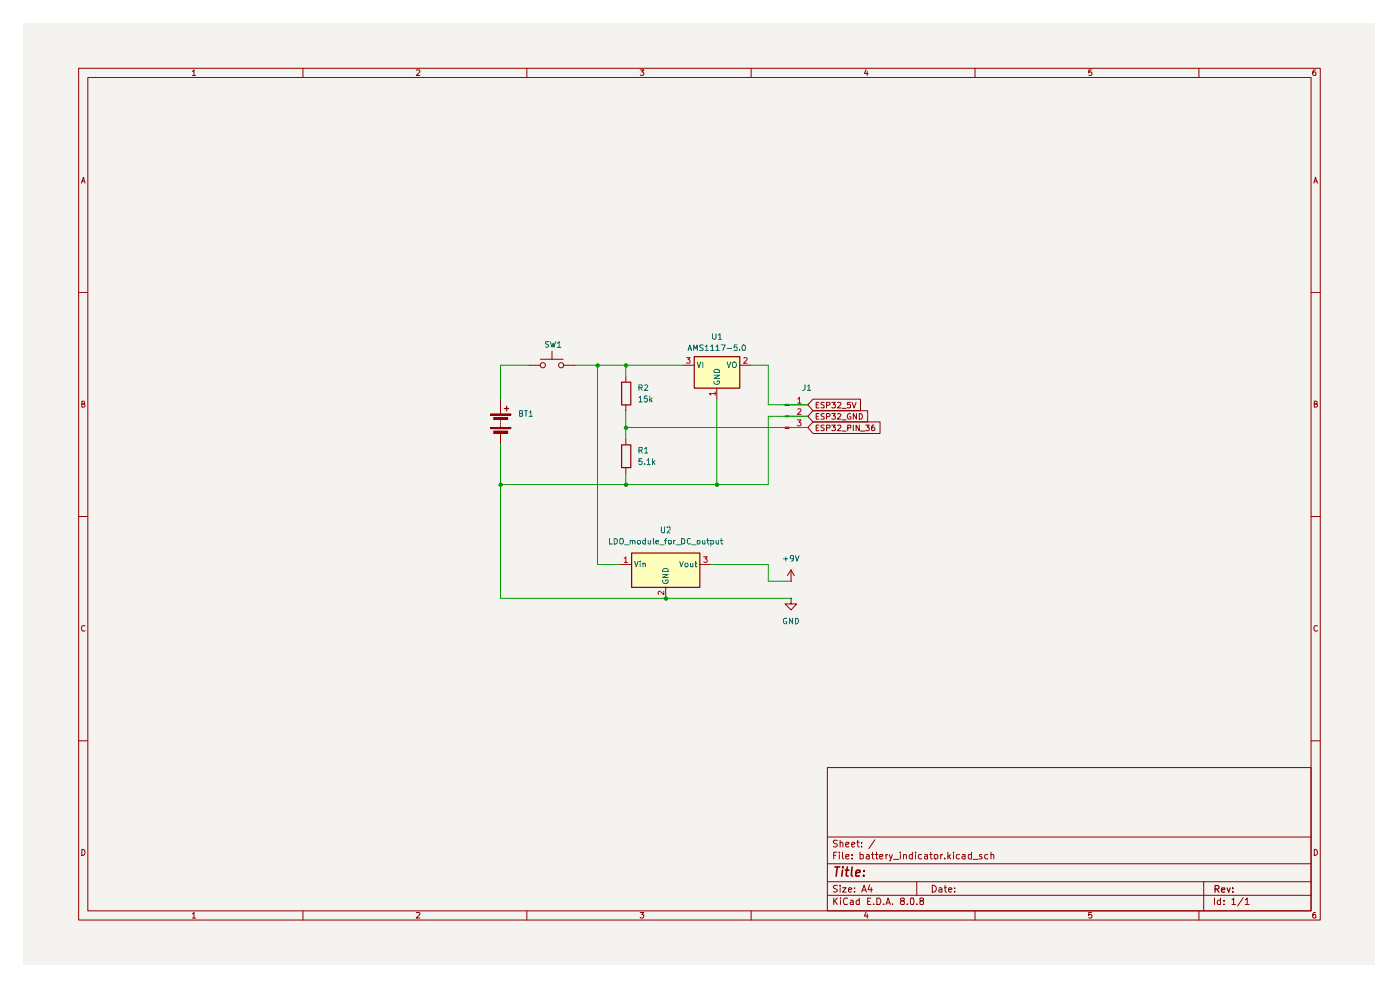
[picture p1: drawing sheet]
<svg xmlns="http://www.w3.org/2000/svg" width="297mm" height="210mm" viewBox="0 0 297 210" stroke-linecap="round" stroke-linejoin="round" font-family="sans-serif">
<path d="M5 5h286.8v199.6h-286.8z" fill="#f5f3ef"/>
<g fill="none" stroke="#910000" stroke-width=".21">
<path d="M16.7 14.5h263.4v180.7h-263.4zM18.6 16.4h259.5v176.8h-259.5zM40.8 15.2l.4-.4v1.2M40.8 16h.7M64.3 14.5v1.9M88.3 14.9l.6-.1 .2 .2-.1 .3-.7 .7h.8M111.8 14.5v1.9M135.8 14.8h.8l-.5 .4 .5 .3-.1 .4h-.7M159.3 14.5v1.9M183.7 14.7l-.3 .9h.8M184 15.2v.8M206.8 14.5v1.9"/>
<path d="M231.6 14.8h-.6v.6l.4-.2 .3 .3-.1 .4h-.6M254.3 14.5v1.9M279.1 14.8l-.5 .1-.1 .9 .2 .2 .5-.1v-.5l-.2-.2-.4 .1-.1 .2M17.3 38.9l.4-1.3 .3 1.3M17.4 38.4h.6M278.7 38.9l.4-1.3 .4 1.3M278.8 38.4h.6M16.7 62.1h1.9M278.1 62.1h2M17.4 85.7h.5l.1-.4-.2-.2h-.4v1.3l.6-.1v-.4l-.2-.2M278.8 85.7h.5l.1-.4-.6-.2v1.3h.4l.3-.5-.3-.2M16.7 109.6h1.9"/>
<path d="M278.1 109.6h2M18 132.8l-.2-.1a.67 .67 0 0 0-.5 .5 .67 .67 0 0 0 .2 .7l.5-.1M279.5 132.8l-.3-.1a.67 .67 0 0 0-.5 .5 .67 .67 0 0 0 .3 .7l.5-.1M16.7 157.1h1.9M278.1 157.1h2M175.5 162.8h102.6v30.4h-102.6zM175.5 177.6h102.6M177.6 178.3h-.7l-.1 .4 .2 .2 .5 .1 .1 .3-.3 .4-.5-.1M178.2 178.8l.2-.1h.3l.1 1M178.2 178.2v1.5M179.4 179.2l.7-.2v-.3h-.4l-.3 .2 .1 .7h.6M180.7 179.2l.7-.2-.1-.3h-.4l-.2 .2 .1 .7h.5"/>
<path d="M181.8 178.7h.5M182 178.2v1.2l.3 .3M182.8 179.5v.2M182.8 178.7v.2M185.6 178.1l-1.3 1.9M17.4 180.2a.64 .64 0 0 1 .6 .6 .64 .64 0 0 1-.6 .6zM40.8 193.9l.4-.3v1.1M40.8 194.7h.7M64.3 193.2v2M88.3 193.6h.6l.2 .1-.1 .4-.7 .6h.8M111.8 193.2v2M135.8 193.6h.8l-.5 .4 .5 .2-.1 .5h-.7"/>
<path d="M159.3 193.2v2M175.5 189.9h102.6M175.5 187h102.6M175.5 183.2h102.6M176.9 190.5v1.4M176.9 181.4h.4M177 191.1l.6 .8M177.6 180.8h-.7v1.4M177.6 187.9l-.6-.1-.2 .2 .1 .4 .6 .2 .1 .4a.6 .6 0 0 1-.8 .1M177.6 190.5l-.7 .8M178.1 180.8v.1M178.1 181.3v.9"/>
<path d="M178.2 187.8v.2M178.2 188.3v.9M178.3 190.5v.1M178.3 190.9v1M178.7 188.3h.8l-.8 .9h.8M178.7 180.8v1.2l.3 .2M179.4 181.7l.7-.1v-.3h-.6l-.1 .1 .1 .7h.6M179.8 190.6l-.6-.1a1.02 1.02 0 0 0 0 1.4l.6-.1M180 188.7l.7-.1-.1-.2-.4-.1-.2 .2v.6l.2 .1 .4-.1M180.4 191l.4-.1 .2 .3v.7h-.6l-.1-.4 .7-.2M180.8 182v.2M180.8 181.3v.1"/>
<path d="M181.3 189.1v.1M181.3 188.4v.1M182.3 190.5v1.4h-.5l-.2-.7 .3-.3 .4 .1M182.5 181.3l.6 .1v.6l-.2 .2-.4-.1M182.5 180.8v1.4M182.8 189.2l.5-1.4 .5 1.4M183 188.8h.6M183.7 193.5l-.3 .8h.8M183.8 181.3h.5l.1 .9M184 193.9v.8M184.1 191.2h.4M184.4 181.6h-.5l-.2 .3 .2 .3 .5-.1"/>
<path d="M184.5 187.7l-.3 1h.9M184.7 190.5h-.6v1.4h.6M184.8 188.3v.9M184.8 181.3h.6M185.1 180.8v1.2l.3 .2M185.3 191.8v.1M185.7 181.3h.6M185.9 180.8v1.3l.4 .1M186 190.5h.6a1.02 1.02 0 0 1 0 1.4h-.6zM186.6 181.7l.7-.1v-.3h-.6l-.1 .1 .1 .7h.6M187.5 191.8v.1M188 191.9l.4-1.4 .5 1.4"/>
<path d="M188 181.3v.9M188 191.5h.7M188.3 181.3h-.3v.2M188.6 181.3l.4 .9M189.3 191.8v.1M189.3 181.3l-.4 1.2-.3 .1M189.6 182.3h1.1M191 180.8v.1M191 181.3v.9M191.4 191.1l-.4-.3 .1-.2 .7-.1v.5l-.7 .2-.1 .2 .2 .5h.6l.1-.5-.3-.3M191.7 181.4l.5-.1 .1 .9M191.7 181.3v.9"/>
<path d="M192.5 191.8v.1M193.2 190.6h.6l.1 .8-.2 .5h-.4l-.2-.3zM193.6 181.3h-.6l-.1 .2v.5l.2 .2 .5-.1M193.6 180.8v1.4M194.2 180.8v.1M194.2 181.3v.9M194.5 191.8v.1M194.5 187v2.9M195.4 191.1l-.2-.2v-.3l.6-.1v.5l-.6 .2v.7h.6l.1-.5-.2-.3M195.5 181.3h-.5l-.2 .7a.45 .45 0 0 0 .7 .1M196.2 181.3h.5l.1 .9M196.8 181.6h-.5l-.2 .3 .2 .3 .5-.1"/>
<path d="M197.2 181.3h.6M197.4 180.8v1.2l.4 .2M197.8 187.8a.73 .73 0 0 1 .8 .7 .73 .73 0 0 1-.8 .7zM198.3 181.3h.5l.2 .7a.45 .45 0 0 1-.8 0zM199.2 188.4l.4-.1 .2 .2v.7M199.6 181.3v.9M199.8 188.6l-.6 .1-.1 .2 .2 .3 .5-.1M200 181.3h-.4v.2M200.3 188.3h.5M200.4 182v.2M200.5 187.8v1.3l.3 .1M201.1 180.8v1.4"/>
<path d="M201.3 188.7l.6-.1-.1-.2-.4-.1-.1 .2v.6l.1 .1 .4-.1M201.3 181.6l.4 .6M201.7 181.3l-.6 .5M202.3 180.8v.1M202.3 181.3v.9M202.5 189.1v.1M202.5 188.4v.1M203.5 181.3h-.5l-.1 .2v.5l.2 .2 .4-.1M204.1 181.3h.6v.9M204.7 181.6h-.4l-.2 .3 .2 .3 .4-.1M206.1 181.3h-.6l-.1 .2 .1 .6h.6M206.1 180.8v1.4"/>
<path d="M206.4 182.3h1.1M206.8 193.2v2M208.3 181.3h-.4l-.1 .1 .1 .3 .4 .1v.3h-.5M209.6 181.3h-.6l-.1 .7a.45 .45 0 0 0 .7 .1M210.2 181.4l.5-.1 .1 .9M210.2 180.8v1.4M231.6 193.6h-.6v.5l.4-.1 .3 .2-.1 .5h-.6M254.3 193.2v2M255.4 187v6.2M257.6 190.5v1.4M258.9 190.5v1.4h-.5l-.2-.7a.45 .45 0 0 1 .7-.2M259.7 191.8v.1"/>
<path d="M259.7 191v.2M261.4 190.8l.3-.3v1.4M261.4 191.9h.7M263.7 190.4l-1.1 1.8M264.2 190.8l.4-.3v1.4M264.2 191.9h.8M278.8 180.2a.64 .64 0 0 1 .7 .6 .64 .64 0 0 1-.7 .6zM279.1 193.6h-.5l-.1 .9 .2 .2h.5v-.6l-.2-.1h-.3l-.2 .2"/>
</g>
<path d="M257.8 188.6h.6l.2-.3v-.2l-.2-.3h-.6v1.5M258.1 188.6l.5 .7M259.1 188.8l.7-.1v-.4h-.6l-.1 .2 .1 .7h.6M260.3 188.3l.4 1 .3-1M261.5 189.1v.2M261.5 188.3v.2" fill="none" stroke="#910000" stroke-width=".25"/>
<path d="M177.1 183.9h1M177.6 183.9l-.2 1.9M178.7 184.6l-.1 1.2M178.8 183.9v.2M179.3 184.6h.8M179.8 183.9l-.3 1.7 .4 .2M180.8 183.9l-.2 1.7 .3 .2M181.5 185.2l1-.2v-.3l-.6-.1-.3 .2-.1 1h.8M183.2 185.7v.1M183.3 184.7v.1" fill="none" stroke="#910000" stroke-width=".34"/>
<g fill="#ffb">
<path d="M133.9 117.3h14.5v7.2h-14.5z"/>
<path d="M147.2 75.6h9.7v6.7h-9.7z"/>
</g>
<path d="M104.1 90.8h4.3M104.1 87.9h4.3M134 117.3h14.5v7.3h-14.5z" fill="none" stroke="#910000" stroke-width=".25"/>
<path d="M104.1 90.7h4.3v.2h-4.3zM104.1 87.8h4.3v.3h-4.3zM104.7 91.4h3v.6h-3zM131.6 119.7h2.3M148.4 119.7h2.5M141.2 124.5v2.4" fill="none" stroke="#910000" stroke-width=".21"/>
<g fill="none" stroke="#006665" stroke-width=".21">
<path d="M134.6 119l.4 1.2 .4-1.2M135.8 119v.1M135.8 119.5v.7M136.4 119.6l.4-.1 .1 .7M136.4 119.5v.7M144.2 119l.3 1.2 .5-1.2M145.3 119.6l.2-.1h.3l.2 .1-.2 .6-.4-.1zM146.5 119.5l.1 .7 .4-.1M147 119.5v.7M147.4 119.5h.4M147.6 119v1.2h.2M140.6 121.8h1.1l-1.1 .7h1.1"/>
<path d="M140.6 123.1v.1a.66 .66 0 0 0 .4 .6 .66 .66 0 0 0 .7-.3v-.5h-.5v.3M140.7 120.7h.9l.1 .1v.4h-1.1z"/>
</g>
<path d="M132.4 118.5l.4-.4v1.2M132.4 119.3h.7M149.3 118.1h.7l-.4 .4 .4 .3-.1 .4h-.6M140.8 125.4v.8l-.8-.8-.4 .2 .1 .5" fill="none" stroke="#b90000" stroke-width=".21"/>
<path d="M104.7 91.4h3v.6h-3z" fill="#910000"/>
<g fill="none" stroke="#910000" stroke-width=".21">
<path d="M132.8 79.8v1.2M144.9 77.5h2.3M156.9 77.5h2.4M104.7 88.6h3v.4h-3zM106.2 84.7v3.1M106.2 89.2v.3M106.2 89.8v.2M106.2 90.3v.2M106.2 92v2.3M132.8 85.9v1.2M132.8 93.1v1.2M132.8 99.1v1.3"/>
<path d="M152.1 82.3v2.4M166.5 90.6h.9v.3h-.9zM167.4 88.3h.4M167.4 85.9h.4M167.4 90.7h.4M172.5 87.1h11.6v2.4h-11.6l-1.1-1.2zM172.5 84.7h10v2.4h-10l-1.1-1.2zM172.5 89.5h14.2v2.5h-14.2l-1.1-1.3zM173.1 88.3h.5M173.1 85.9h.5M173.1 90.8h.5M173.7 87.7h-.6v1.2h.6"/>
<path d="M173.7 85.3h-.6v1.2h.6M173.7 90.2h-.6v1.2h.6M174.8 87.8l-.4-.1-.2 .3v.2l.6 .3v.3l-.6 .1M174.8 85.3h-.5l-.1 .2 .1 .4 .5 .2v.3h-.6M174.8 90.2h-.5l-.1 .1 .2 .5 .4 .1v.4h-.6M175.3 88.4h.6l.2-.4-.2-.3h-.6v1.2M175.3 85.9h.7l.1-.4-.2-.2h-.6v1.2M175.3 90.8h.6l.2-.5-.2-.1h-.6v1.2M176.4 87.7h.8l-.4 .5 .4 .1v.5h-.8M176.4 85.3h.8l-.4 .5 .4 .1v.5h-.8M176.4 90.2h.8l-.4 .4 .4 .2v.5h-.8M177.7 87.9l.4-.2 .3 .4-.8 .8h.8"/>
<path d="M177.7 85.4l.5-.1 .2 .4-.8 .8h.8M177.7 90.3l.5-.1 .2 .3-.8 .9h.8M178.7 89.1h.8M178.7 86.6h.8M178.7 91.4h.8M179.8 90.8h.6v-.6h-.6v1.2M180.4 87.8l-.1-.1a.66 .66 0 0 0-.5 .5 .66 .66 0 0 0 .2 .7l.5-.1v-.4h-.2M180.4 85.3h-.6v.6h.6v.5h-.6M180.8 85.3l.4 1.2 .4-1.2M181 90.2v1.2M181.7 87.7v1.2l-.7-1.2v1.2M182.3 87.7a.66 .66 0 0 1 .6 .5 .66 .66 0 0 1-.2 .7h-.4z"/>
<path d="M182.3 90.2v1.2l-.7-1.2v1.2M182.5 91.4h1M183.6 90.2h.8l-.4 .4 .4 .3-.1 .4h-.7M185.4 90.2h-.3l-.2 .2v.9h.6l.1-.4-.3-.3h-.2l-.2 .3"/>
</g>
<path d="M104.7 88.8h3" fill="none" stroke="#910000" stroke-width=".42"/>
<path d="M147.3 75.7h9.6v6.6h-9.6zM107 86.7h.9M107.5 86.2v1M131.9 94.4h1.9v4.8h-1.9zM131.9 81.1h1.9v4.8h-1.9z" fill="none" stroke="#910000" stroke-width=".25"/>
<path d="M147.9 76.8l.4 1.2 .4-1.2M149.1 76.8v1.2M151.5 79.6h1.2l-1.2 .7h1.2M151.5 78.6a.66 .66 0 0 1 .7-.3 .66 .66 0 0 1 .5 .7h-1.2zM154.3 76.8l.3 1.2 .4-1.2M155.5 77l.2-.2a.6 .6 0 0 1 .5 .6 .6 .6 0 0 1-.5 .6l-.3-.4zM151.5 80.9v.4a.67 .67 0 0 0 .6 .2 .67 .67 0 0 0 .6-.5l-.2-.2h-.3v.2" fill="none" stroke="#006665" stroke-width=".21"/>
<path d="M145.6 75.9h.8l-.4 .4 .3 .1v.6h-.7M157.8 76l.5-.1 .2 .3-.8 .9h.8M151.7 83.5h-1.2l.3 .3M151.7 83.1v.7" fill="none" stroke="#b90000" stroke-width=".21"/>
<path d="M166.5 90.6h.9v.3h-.9z" fill="#910000"/>
<path d="M166.5 88.2h.9v.2h-.9z" fill="none" stroke="#910000" stroke-width=".21"/>
<path d="M166.5 88.2h.9v.2h-.9z" fill="#910000"/>
<path d="M166.5 85.8h.9v.2h-.9z" fill="none" stroke="#910000" stroke-width=".21"/>
<path d="M166.5 85.8h.9v.2h-.9z" fill="#910000"/>
<g fill="none" stroke="#910000" stroke-width=".21">
<path d="M112.3 77.5h2.3M114.6 76.2h4.9M117.1 74.5v1.7M119.5 77.5h2.4M167.8 85.9h3.6M167.8 88.3h3.6M167.8 90.7h3.6M167.8 123.3h.1M167.8 126.9v1.2h1.2l-1.2 1.3-1.3-1.3h1.3M167.8 126.9h.1M167.8 120.9l-.7 1.2M167.8 120.9v2.4"/>
<path d="M167.8 120.9l.7 1.2"/>
<circle cx="115.2" cy="77.5" r=".55"/>
<circle cx="119" cy="77.5" r=".55"/>
</g>
<path d="M169.2 89.1h.7l-.4 .5 .4 .2-.1 .5h-.5l-.1-.1M169.3 84.7l.3-.5v1.3M169.3 86.8l.4-.1 .2 .3-.7 .9h.7M169.3 85.5h.6" fill="none" stroke="#b90000" stroke-width=".21"/>
<path d="M112.3 77.5h-6.1v7.2M121.9 77.5h23M126.8 77.5v42.2h4.8M132.8 77.5v2.3M159.3 77.5h3.7v8.4h8.4M106.2 94.3v32.6h61.6M132.8 87.1v6M132.8 90.7h38.6M152.1 84.7v18.1M171.4 88.3h-8.4v14.5h-56.8M132.8 100.4v2.4M150.9 119.7h12.1v3.6h4.8" fill="none" stroke="#090" stroke-width=".21"/>
<g fill="#090">
<circle cx="132.8" cy="77.5" r=".47"/>
<circle cx="132.8" cy="90.7" r=".47"/>
<circle cx="141.3" cy="127" r=".47"/>
<circle cx="106.2" cy="102.8" r=".47"/>
<circle cx="132.8" cy="102.8" r=".47"/>
<circle cx="152.1" cy="102.8" r=".47"/>
<circle cx="126.8" cy="77.5" r=".47"/>
</g>
<g fill="none" stroke="#006665" stroke-width=".21">
<path d="M116.4 72.5l-.7 .1v.3l.7 .4-.2 .4-.5-.1M116.8 72.5l.3 1.2 .3-.9 .1 .9 .4-1.2M118.2 72.8l.4-.3v1.2M118.2 73.7h.8M146 74.3l.3-1.1 .4 1.1M146.1 74h.5M147.2 74.3v-1.1l.4 .8 .3-.8v1.1M149.2 73.2h-.7l-.1 .3 .6 .3 .2 .4-.2 .1h-.6M149.6 73.5l.3-.3v1.1M149.6 74.3h.7M150.8 73.5l.3-.3v1.1M150.8 74.3h.7"/>
<path d="M151.1 70.8v.9l.3 .3h.2l.3-.3v-.9M151.9 73.5l.3-.3v1.1M151.9 74.3h.7M152.4 71.1l.3-.3v1.2M152.4 72h.7M153 73.2h.8l-.5 1.1M154.3 73.9h.9M156.4 73.2h-.6l-.1 .5 .2-.1 .4 .1 .1 .6h-.7M156.9 74.3h.1M157.6 73.2h.2a.84 .84 0 0 1 .2 1.1h-.4a.78 .78 0 0 1 0-1.1zM110.2 87.7h.5l.1-.2-.1-.4h-.5v1.2l.6-.1 .1-.3-.2-.2M111.3 87.1h.6"/>
<path d="M111.6 87.1v1.2M112.3 87.5l.3-.4v1.2M112.3 88.3h.6M135.6 84.3l.3-.3v1.3M135.6 95.5h.5l.1-.5-.6-.1v1.2M135.6 82.2h.5l.1-.5-.6-.1v1.2M135.6 85.3h.6M135.9 95.5l.3 .6M135.9 82.2l.3 .6M136.1 97.3h-.5v.6l.5-.1 .1 .2v.3l-.2 .3-.4-.2M136.7 98.4v.2M136.7 95.3l.4-.4v1.2"/>
<path d="M136.7 81.7l.5-.1 .2 .4-.7 .8h.7M136.7 96.1h.7M137.2 97.6l.4-.3v1.3M137.2 98.6h.7M137.3 84h-.6v.6h.6v.5l-.1 .2h-.4l-.1-.2M137.8 84v1.3M138 84.8l.3 .5M138.3 84.4l-.5 .5M138.4 97.3v1.3M138.6 98l.3 .6M138.9 97.7l-.5 .4M170.8 81.6v.9l-.2 .2-.3 .1"/>
<path d="M171.3 82l.3-.4v1.2M171.3 82.8h.7M129.3 114.2v1.2h.6M130.3 114.2l.6 .2 .1 .3-.1 .5-.3 .2h-.3zM131.5 114.4l.5-.2a.65 .65 0 0 1 .3 .7 .65 .65 0 0 1-.6 .5l-.2-.2zM132.5 115.6h.9M133.7 114.7l.4-.1 .1 .8M133.7 114.6v.8M134.2 114.8l.1-.2h.4v.8M135.2 114.8l.2-.2h.3l.2 .2-.1 .5h-.5zM136.9 114.6h-.4l-.2 .2 .1 .5h.5M136.9 114.2v1.2"/>
<path d="M137.5 114.6v.7h.5M138 114.6v.8M138.6 114.2v1.1l.2 .1M139.1 115l.6-.1v-.3h-.5l-.1 .2 .1 .5h.5M140 115.6h.9M140.3 111.8v1l.3 .2 .4-.1v-1.1M141 114.6h.5M141.5 114.2l-.4 .2v1M141.5 111.9l.2-.1h.3l.2 .1v.4l-.7 .7h.7M141.8 114.7l.5-.1 .1 .7h-.6zM142.9 114.6v.8M143.3 114.6l-.4 .2"/>
<path d="M143.4 115.6h1M144.6 114.2l.6 .2 .1 .3-.1 .5-.3 .2h-.3zM146.5 114.3a.45 .45 0 0 0-.7 .2v.7a.45 .45 0 0 0 .7 .1M146.7 115.6h1M147.9 114.7l.5-.1v.7h-.5zM149 114.6v.6l.2 .2 .3-.1M149.5 114.6v.8M149.9 114.6h.6M150.1 114.2v1l.4 .2M150.8 115.3a.36 .36 0 0 0 .6-.1l-.1-.6h-.5v1.2M151.9 114.6v.6l.2 .2 .3-.1M152.4 114.6v.8"/>
<path d="M152.8 114.6h.5M153 114.2v1l.3 .2M166.2 118.5h.9M166.7 118.1v.9M168.3 118.4l-.1 .1h-.4l-.2-.1v-.4l.2-.1h.5v.9l-.5 .2M168.7 117.9l.4 1.1 .4-1.1M166.9 131.2h-.5l-.2 .2v.6l.2 .3h.5v-.5h-.2M168.2 131.2v1.1l-.7-1.1v1.1M168.7 131.2h.5a.66 .66 0 0 1 .2 .7 .66 .66 0 0 1-.7 .4z"/>
</g>
</svg>
